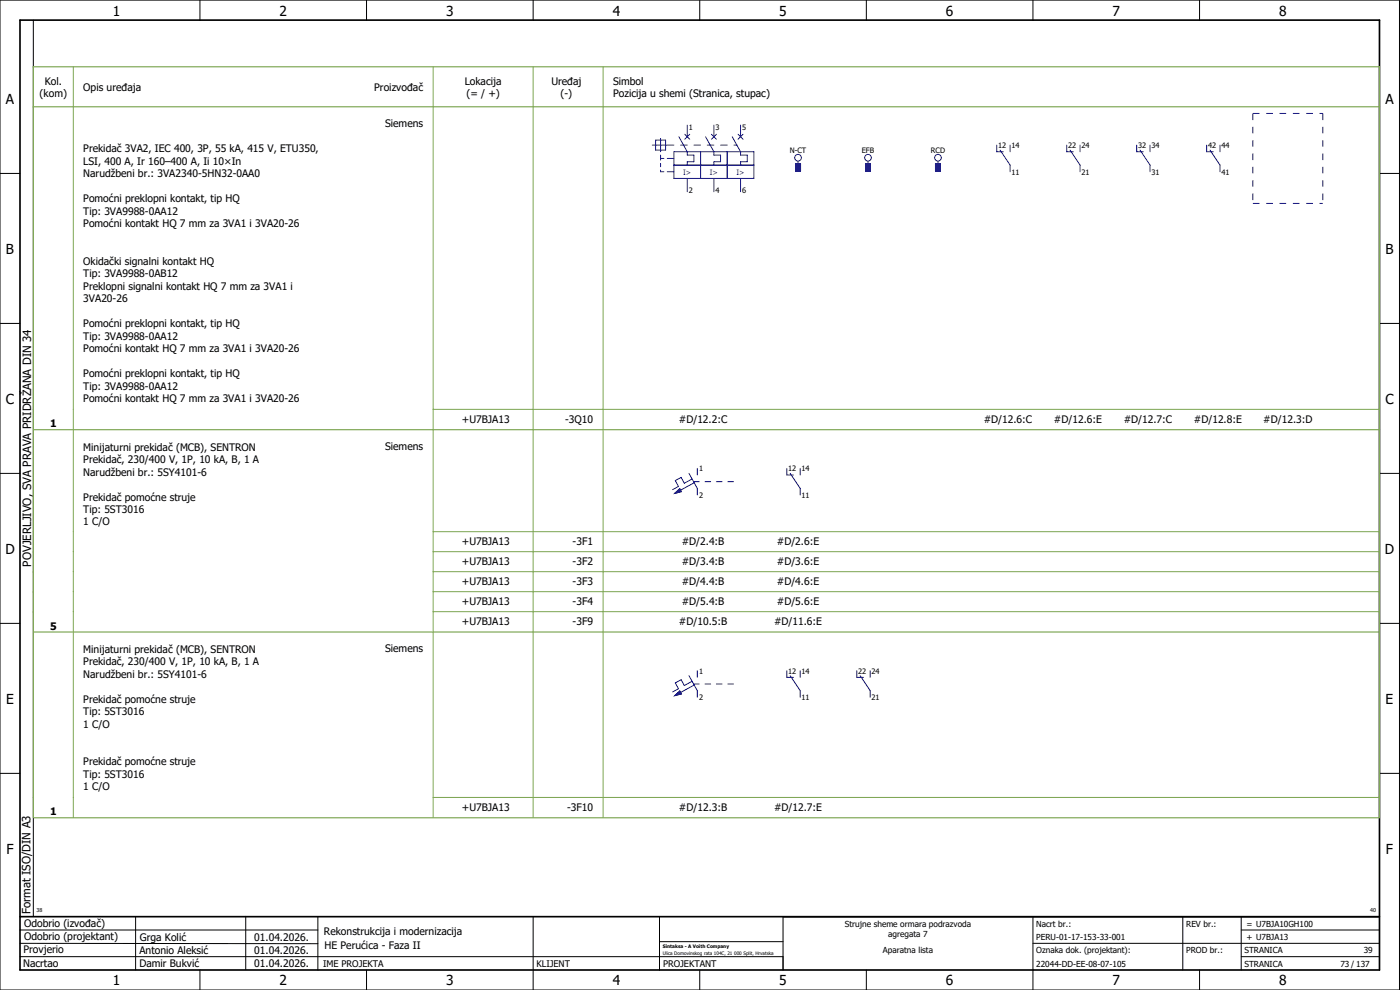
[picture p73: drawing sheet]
<svg xmlns="http://www.w3.org/2000/svg" width="420mm" height="297mm" viewBox="0 0 420 297" stroke-linecap="round" stroke-linejoin="round" font-family="sans-serif">
<defs><g id="words">
<g font-size="4.1">
<text x="33.9" y="4.7">1</text>
<text x="83.9" y="4.7">2</text>
<text x="133.9" y="4.7">3</text>
<text x="183.9" y="4.7">4</text>
<text x="233.9" y="4.7">5</text>
<text x="283.9" y="4.7">6</text>
<text x="333.9" y="4.7">7</text>
<text x="383.9" y="4.7">8</text>
<text x="1.8" y="31.2">A</text>
<text x="415.8" y="31.2">A</text>
<text x="1.8" y="76.2">B</text>
<text x="415.8" y="76.2">B</text>
<text x="1.8" y="121.2">C</text>
<text x="415.8" y="121.2">C</text>
<text x="1.6" y="166.2">D</text>
<text x="415.6" y="166.2">D</text>
<text x="1.8" y="211.2">E</text>
<text x="415.8" y="211.2">E</text>
<text x="1.9" y="256.2">F</text>
<text x="415.9" y="256.2">F</text>
<text x="33.9" y="295.7">1</text>
<text x="83.9" y="295.7">2</text>
<text x="133.9" y="295.7">3</text>
<text x="183.9" y="295.7">4</text>
<text x="233.9" y="295.7">5</text>
<text x="283.9" y="295.7">6</text>
<text x="333.9" y="295.7">7</text>
<text x="383.9" y="295.7">8</text>
</g>
<g font-size="3.4">
<text x="9.4" y="170" transform="rotate(-90 9.4 170)">POVJERLJIVO, SVA PRAVA PRIDRŽANA DIN 34</text>
<text x="9.2" y="274.3" transform="rotate(-90 9.2 274.3)">Format ISO/DIN A3</text>
</g>
<g font-size="3.1">
<text x="11.9" y="29.1">(kom)</text>
<text x="13.4" y="25.4">Kol.</text>
<text x="25" y="27.3">Opis uređaja</text>
<text x="112.3" y="27.3">Proizvođač</text>
<text x="139.5" y="25.4">Lokacija</text>
<text x="140" y="29.1">(= / +)</text>
<text x="165.5" y="25.4">Uređaj</text>
<text x="168.2" y="29.1">(-)</text>
<text x="184" y="25.4">Simbol</text>
<text x="184" y="29.1">Pozicija u shemi (Stranica, stupac)</text>
<text x="115.6" y="38">Siemens</text>
<text x="25" y="45.7">Prekidač 3VA2, IEC 400, 3P, 55 kA, 415 V, ETU350,</text>
<text x="25" y="49.4">LSI, 400 A, Ir 160–400 A, Ii 10×In</text>
<text x="25" y="53.2">Narudžbeni br.: 3VA2340-5HN32-0AA0</text>
<text x="25" y="60.7">Pomoćni preklopni kontakt, tip HQ</text>
<text x="25" y="64.4">Tip: 3VA9988-0AA12</text>
<text x="25" y="68.2">Pomoćni kontakt HQ 7 mm za 3VA1 i 3VA20-26</text>
<text x="25" y="79.4">Okidački signalni kontakt HQ</text>
<text x="25" y="83.2">Tip: 3VA9988-0AB12</text>
<text x="25" y="86.9">Preklopni signalni kontakt HQ 7 mm za 3VA1 i</text>
<text x="25" y="90.7">3VA20-26</text>
<text x="25" y="98.2">Pomoćni preklopni kontakt, tip HQ</text>
<text x="25" y="101.9">Tip: 3VA9988-0AA12</text>
<text x="25" y="105.7">Pomoćni kontakt HQ 7 mm za 3VA1 i 3VA20-26</text>
<text x="25" y="113.2">Pomoćni preklopni kontakt, tip HQ</text>
<text x="25" y="116.9">Tip: 3VA9988-0AA12</text>
<text x="25" y="120.7">Pomoćni kontakt HQ 7 mm za 3VA1 i 3VA20-26</text>
<text x="15" y="128.2">1</text>
<text x="138.6" y="126.8">+U7BJA13</text>
<text x="169.6" y="126.8">-3Q10</text>
<text x="203.7" y="126.8">#D/12.2:C</text>
<text x="295.2" y="126.8">#D/12.6:C</text>
<text x="316.3" y="126.8">#D/12.6:E</text>
<text x="337.2" y="126.8">#D/12.7:C</text>
<text x="358.3" y="126.8">#D/12.8:E</text>
<text x="379.1" y="126.8">#D/12.3:D</text>
<text x="25" y="135.2">Minijaturni prekidač (MCB), SENTRON</text>
<text x="115.6" y="135">Siemens</text>
<text x="25" y="138.9">Prekidač, 230/400 V, 1P, 10 kA, B, 1 A</text>
<text x="25" y="142.7">Narudžbeni br.: 5SY4101-6</text>
<text x="25" y="150.2">Prekidač pomoćne struje</text>
<text x="25" y="153.9">Tip: 5ST3016</text>
<text x="25" y="157.7">1 C/O</text>
<text x="138.6" y="163.5">+U7BJA13</text>
<text x="171.9" y="163.5">-3F1</text>
<text x="204.6" y="163.5">#D/2.4:B</text>
<text x="233.1" y="163.5">#D/2.6:E</text>
<text x="138.6" y="169.5">+U7BJA13</text>
<text x="171.9" y="169.5">-3F2</text>
<text x="204.6" y="169.5">#D/3.4:B</text>
<text x="233.1" y="169.5">#D/3.6:E</text>
<text x="138.6" y="175.5">+U7BJA13</text>
<text x="171.9" y="175.5">-3F3</text>
<text x="204.6" y="175.5">#D/4.4:B</text>
<text x="233.1" y="175.5">#D/4.6:E</text>
<text x="138.6" y="181.5">+U7BJA13</text>
<text x="171.9" y="181.5">-3F4</text>
<text x="204.6" y="181.5">#D/5.4:B</text>
<text x="233.1" y="181.5">#D/5.6:E</text>
<text x="15" y="188.9">5</text>
<text x="138.6" y="187.5">+U7BJA13</text>
<text x="171.9" y="187.5">-3F9</text>
<text x="203.7" y="187.5">#D/10.5:B</text>
<text x="232.3" y="187.5">#D/11.6:E</text>
<text x="25" y="195.9">Minijaturni prekidač (MCB), SENTRON</text>
<text x="115.6" y="195.7">Siemens</text>
<text x="25" y="199.6">Prekidač, 230/400 V, 1P, 10 kA, B, 1 A</text>
<text x="25" y="203.4">Narudžbeni br.: 5SY4101-6</text>
<text x="25" y="210.9">Prekidač pomoćne struje</text>
<text x="25" y="214.6">Tip: 5ST3016</text>
<text x="25" y="218.4">1 C/O</text>
<text x="25" y="229.6">Prekidač pomoćne struje</text>
<text x="25" y="233.4">Tip: 5ST3016</text>
<text x="25" y="237.1">1 C/O</text>
<text x="15" y="244.6">1</text>
<text x="138.6" y="243.3">+U7BJA13</text>
<text x="170.2" y="243.3">-3F10</text>
<text x="203.7" y="243.3">#D/12.3:B</text>
<text x="232.3" y="243.3">#D/12.7:E</text>
<text x="7.2" y="278.1">Odobrio (izvođač)</text>
<text x="97.2" y="280.5">Rekonstrukcija i modernizacija</text>
<text x="7.1" y="286.1">Provjerio</text>
<text x="7.2" y="282.1">Odobrio (projektant)</text>
<text x="41.8" y="286.2">Antonio Aleksić</text>
<text x="42" y="282.3">Grga Kolić</text>
<text x="76.3" y="282.3">01.04.2026.</text>
<text x="76.3" y="286.3">01.04.2026.</text>
<text x="97.4" y="284.8">HE Perućica - Faza II</text>
<text x="6.9" y="290">Nacrtao</text>
<text x="41.8" y="290.3">Damir Bukvić</text>
<text x="76.3" y="290.3">01.04.2026.</text>
</g>
<g font-size="2.7">
<text x="97" y="290.1">IME PROJEKTA</text>
<text x="161" y="290.1">KLIJENT</text>
<text x="199" y="290.1">PROJEKTANT</text>
</g>
<g font-size="2.5">
<text x="253.5" y="278">Strujne sheme ormara podrazvoda</text>
<text x="266.6" y="281">agregata 7</text>
<text x="311" y="278">Nacrt br.:</text>
<text x="356" y="278">REV br.:</text>
<text x="374.1" y="278">= U7BJA10GH100</text>
<text x="265" y="286">Aparatna lista</text>
<text x="311" y="286">Oznaka dok. (projektant):</text>
<text x="311" y="282">PERU-01-17-153-33-001</text>
<text x="356" y="286">PROD br.:</text>
<text x="373.5" y="286">STRANICA</text>
<text x="374.1" y="282.1">+ U7BJA13</text>
<text x="409.3" y="286">39</text>
<text x="311" y="290">22044-DD-EE-08-07-105</text>
<text x="373.5" y="290">STRANICA</text>
<text x="402.3" y="290">73 / 137</text>
</g>
<g font-size="2.2">
<text x="206.7" y="39.1">1</text>
<text x="214.7" y="39.1">3</text>
<text x="222.7" y="39.1">5</text>
<text x="237" y="45.9">N-CT</text>
<text x="258.6" y="45.9">EFB</text>
<text x="279.4" y="45.9">RCD</text>
<text x="299.5" y="44.5">12</text>
<text x="303.5" y="44.5">14</text>
<text x="320.5" y="44.5">22</text>
<text x="324.5" y="44.5">24</text>
<text x="341.5" y="44.5">32</text>
<text x="345.5" y="44.5">34</text>
<text x="362.5" y="44.5">42</text>
<text x="366.5" y="44.5">44</text>
<text x="303.5" y="52.4">11</text>
<text x="324.5" y="52.4">21</text>
<text x="345.5" y="52.4">31</text>
<text x="366.5" y="52.4">41</text>
<text x="206.7" y="57.8">2</text>
<text x="214.7" y="57.8">4</text>
<text x="222.7" y="57.8">6</text>
<text x="209.9" y="141.5">1</text>
<text x="236.5" y="141.5">12</text>
<text x="240.5" y="141.5">14</text>
<text x="209.9" y="149.4">2</text>
<text x="240.5" y="149.4">11</text>
<text x="209.9" y="202.2">1</text>
<text x="236.5" y="202.2">12</text>
<text x="240.5" y="202.2">14</text>
<text x="257.5" y="202.2">22</text>
<text x="261.5" y="202.2">24</text>
<text x="209.9" y="210.1">2</text>
<text x="240.5" y="210.1">11</text>
<text x="261.5" y="210.1">21</text>
</g>
<g font-size="2.2" fill="#00f">
<text x="205" y="52.4">I&gt;</text>
<text x="213" y="52.4">I&gt;</text>
<text x="221" y="52.4">I&gt;</text>
</g>
<g font-size="1.6">
<text x="11" y="273.7">38</text>
<text x="411.2" y="273.7">40</text>
</g>
<g font-size="1.4">
<text x="198.9" y="284.4">Sintaksa - A Voith Company</text>
<text x="198.9" y="286.4">Ulica Domovinskog rata 104C, 21 000 Split, Hrvatska</text>
</g>
</g></defs>
<g fill="none" stroke="#000" stroke-width=".3">
<path d="M0 0h420v297h-420zM10 6v269M60 0v6M110 0v6M160 0v6M210 0v6M260 0v6M310 0v6M360 0v6M0 52h6M414 52h6M0 97h6"/>
<path d="M414 97h6M0 142h6M414 142h6M414 176.3v87.4M0 187h6M414 187h6M0 232h6M414 232h6M6 279h89.4M40.7 275v16M73.7 274.9v16M95.4 275.1v16"/>
<path d="M160 275v22M197.9 275.1v16M310 275v22M355 275v16M372.5 279h41.5M372.5 275v16M414 275h-179v16M6 283l89.4 .1M6 287h229M60 291v6M110 291v6M197.9 282.5h37.1"/>
<path d="M210 291v6M260 291v6M310 283h104M360 291v6M372.5 287h41.5"/>
</g>
<path d="M6 6h408v285h-408zM6 275h408" fill="none" stroke="#000" stroke-width=".5"/>
<path d="M10 32h404M10 128.8v-108.8h404v108.8M10 129v60.5M10.3 128.9h403.7M414 129v60.5M10 189.7v55.6M10.3 189.6h403.7M414 189.7v55.6M10.3 245.4h403.7" fill="none" stroke="#7ca552" stroke-width=".35"/>
<g fill="none" stroke="#7ca552" stroke-width=".3">
<path d="M22 20v108.8M130 20v108.8M160 20v108.8M181 20v108.8M22 129v60.5M130 129v60.5M130 122.8h284M160 129v60.5M181 129v60.5M130 159.5h284M130 165.5h284M130 171.5h284"/>
<path d="M130 177.5h284M22 189.7v55.6M130 189.7v55.6M130 183.5h284M160 189.7v55.6M181 189.7v55.6M130 239.3h284"/>
</g>
<g fill="#00f" stroke="#00f" stroke-width=".3">
<path d="M259.7 49.1h1.5v2.2h-1.5z"/>
<path d="M238.8 49.1h1.5v2.2h-1.5z"/>
<path d="M280.8 49.1h1.5v2.2h-1.5z"/>
<path d="M202.5 148l1.5-1.4 .5 .9z"/>
<path d="M202.5 208.7l1.5-1.4 .5 .9z"/>
</g>
<g fill="none" stroke="#00f" stroke-width=".3">
<path d="M206.3 37.5v3.5M214.3 37.5v3.5M222.2 37.5v3.5M195.8 43.5h6.4M196.8 42h2.9v3h-2.9zM198.3 41.5v4M198.3 46.5v1.5M198.3 49v1M198.3 51v.5h.9M198.3 47.5h.9M200.3 47.5h1.9M200.3 51.5h1.9"/>
<path d="M202.2 45.5h24.1v8h-24.1zM202.2 49.5h24.1M203.7 41l2.6 4.5v1h2v2h-2v1M204.2 43.5h2.1M205.5 40.3l1.5 1.5M206.3 53.5v4M207 40.3l-1.5 1.5M208.3 43.5h1.9M210.2 45.5v8M211.7 41l2.6 4.5v1h1.9v2h-1.9v1M212.3 43.5h2M213.5 40.3l1.5 1.5"/>
<path d="M214.3 53.5v4M215 40.3l-1.5 1.5M216.2 43.5h2M218.2 45.5v8M219.7 41l2.5 4.5v1h2v2h-2v1M220.3 43.5h.9M221.5 40.3l1.5 1.5M222.2 53.5v4M223 40.3l-1.5 1.5M238.8 49.1h1.5v2.2h-1.5zM239.5 48.3v.8M259.7 49.1h1.5v2.2h-1.5z"/>
<path d="M260.5 48.3v.8M280.8 49.1h1.5v2.2h-1.5zM281.5 48.3v.8M299.1 43.5v2h2M300.1 45l3 4.5v2M303.1 43.5v2M320.1 43.5v2h2M321.1 45l3 4.5v2M324.1 43.5v2M341.1 43.5v2h2M342.1 45l3 4.5v2M345.1 43.5v2"/>
<path d="M362.1 43.5v2h2M363.1 45l3 4.5v2M366.1 43.5v2M202.5 148l1.5-1.4 .5 .9zM206.8 142l2.5 4.5v2M207.7 143.7l-2.3 1.3-1-1.8-1.7 1 .9 1.8-1.7 .9M208.1 144.5h1.8M208.3 144.8l-4.1 2.3M209.3 140.5v2M211.6 144.5h1.7M215 144.5h1.7M218.4 144.5h1.7"/>
<path d="M236.1 140.5v2h2M237.1 142l3 4.5v2M240.1 140.5v2M202.5 208.7l1.5-1.4 .5 .9zM206.8 202.7l2.5 4.5v2M207.7 204.4l-2.3 1.3-1-1.8-1.7 1 .9 1.8-1.7 .9M208.1 205.2h1.8M208.3 205.5l-4.1 2.3M209.3 201.2v2M211.6 205.2h1.7M215 205.2h1.7M218.4 205.2h1.7"/>
<path d="M236.1 201.2v2h2M237.1 202.7l3 4.5v2M240.1 201.2v2M257.1 201.2v2h2M258.1 202.7l3 4.5v2M261.1 201.2v2"/>
<circle cx="239.5" cy="47.3" r="1"/>
<circle cx="260.5" cy="47.3" r="1"/>
<circle cx="281.5" cy="47.3" r="1"/>
</g>
<path d="M376 34h21M376 34v27M397 34v27M376 61h21" fill="none" stroke="#00f" stroke-width=".3" stroke-dasharray="2 2" stroke-linecap="butt"/>
<use href="#words"/>
</svg>
